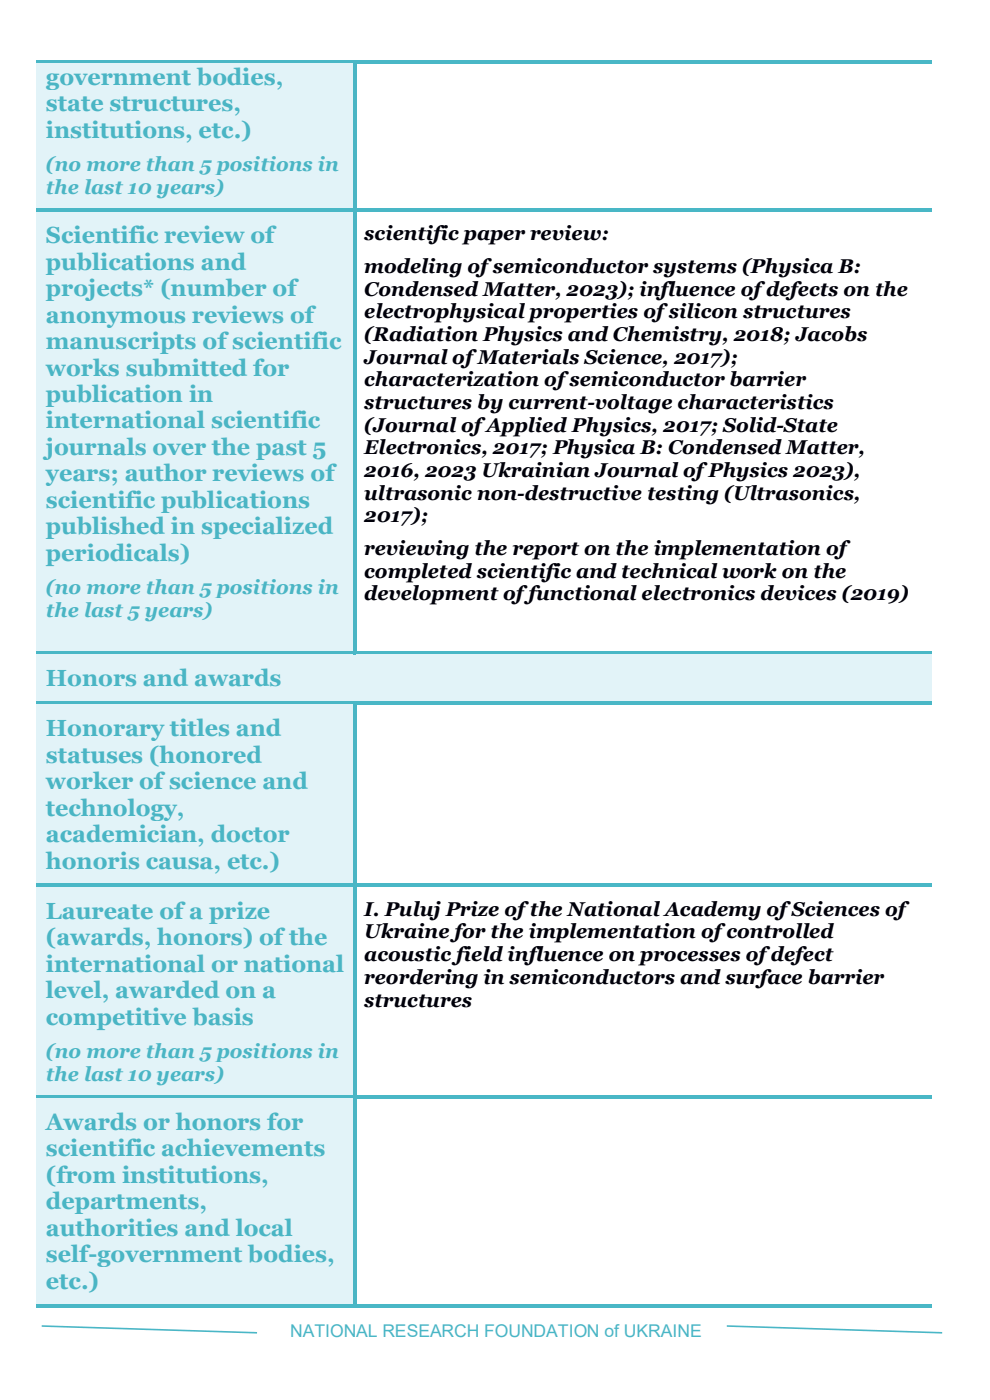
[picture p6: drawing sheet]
<svg xmlns="http://www.w3.org/2000/svg" width="210mm" height="297mm" viewBox="0 0 210 297" stroke-linecap="round" stroke-linejoin="round" font-family="sans-serif">
<defs><g id="words">
<g font-size="5" fill="#4ab5c4">
<text x="9.7" y="18">government bodies,</text>
<text x="9.7" y="23.6">state structures,</text>
<text x="9.7" y="29.3">institutions, etc.)</text>
<text x="9.7" y="51.6">Scientific review of</text>
<text x="9.7" y="57.2">publications and</text>
<text x="9.7" y="62.8">projects* (number of</text>
<text x="9.7" y="68.5">anonymous reviews of</text>
<text x="9.7" y="74">manuscripts of scientific</text>
<text x="9.7" y="79.7">works submitted for</text>
<text x="9.7" y="85.3">publication in</text>
<text x="9.7" y="90.9">international scientific</text>
<text x="9.7" y="96.5">journals over the past 5</text>
<text x="9.7" y="102.1">years; author reviews of</text>
<text x="9.7" y="107.7">scientific publications</text>
<text x="9.7" y="113.3">published in specialized</text>
<text x="9.7" y="119">periodicals)</text>
<text x="9.7" y="145.6">Honors and awards</text>
<text x="9.7" y="156.2">Honorary titles and</text>
<text x="9.7" y="161.8">statuses (honored</text>
<text x="9.7" y="167.4">worker of science and</text>
<text x="9.7" y="173">technology,</text>
<text x="9.7" y="178.6">academician, doctor</text>
<text x="9.7" y="184.3">honoris causa, etc.)</text>
<text x="9.7" y="194.9">Laureate of a prize</text>
<text x="9.7" y="200.5">(awards, honors) of the</text>
<text x="9.7" y="206.1">international or national</text>
<text x="9.7" y="211.7">level, awarded on a</text>
<text x="9.7" y="217.3">competitive basis</text>
<text x="9.7" y="239.7">Awards or honors for</text>
<text x="9.7" y="245.3">scientific achievements</text>
<text x="9.7" y="251">(from institutions,</text>
<text x="9.7" y="256.5">departments,</text>
<text x="9.7" y="262.2">authorities and local</text>
<text x="9.7" y="267.8">self-government bodies,</text>
<text x="9.7" y="273.4">etc.)</text>
</g>
<g font-size="4.2" fill="#4ab5c4">
<text x="9.7" y="36.3">(no more than 5 positions in</text>
<text x="9.7" y="41.2">the last 10 years)</text>
<text x="9.7" y="126">(no more than 5 positions in</text>
<text x="9.7" y="130.9">the last 5 years)</text>
<text x="9.7" y="224.5">(no more than 5 positions in</text>
<text x="9.7" y="229.3">the last 10 years)</text>
</g>
<g font-size="4.2" fill="#00000a">
<text x="77.3" y="51">scientific paper review:</text>
<text x="77.3" y="57.9">modeling of semiconductor systems (Physica B:</text>
<text x="77.3" y="62.7">Condensed Matter, 2023); influence of defects on the</text>
<text x="77.3" y="67.5">electrophysical properties of silicon structures</text>
<text x="77.3" y="72.3">(Radiation Physics and Chemistry, 2018; Jacobs</text>
<text x="77.3" y="77.1">Journal of Materials Science, 2017);</text>
<text x="77.3" y="82">characterization of semiconductor barrier</text>
<text x="77.3" y="86.7">structures by current-voltage characteristics</text>
<text x="77.3" y="91.6">(Journal of Applied Physics, 2017; Solid-State</text>
<text x="77.3" y="96.4">Electronics, 2017; Physica B: Condensed Matter,</text>
<text x="77.3" y="101.2">2016, 2023 Ukrainian Journal of Physics 2023),</text>
<text x="77.3" y="106">ultrasonic non-destructive testing (Ultrasonics,</text>
<text x="77.3" y="110.8">2017);</text>
<text x="77.3" y="117.7">reviewing the report on the implementation of</text>
<text x="77.3" y="122.6">completed scientific and technical work on the</text>
<text x="77.3" y="127.4">development of functional electronics devices (2019)</text>
<text x="77.3" y="194.3">I. PulujPrize of the National Academy of Sciences of</text>
<text x="77.3" y="199.1">Ukraine for the implementation of controlled</text>
<text x="77.3" y="203.9">acoustic field influence on processes of defect</text>
<text x="77.3" y="208.7">reordering in semiconductors and surface barrier</text>
<text x="77.3" y="213.5">structures</text>
</g>
<text font-size="3.7" fill="#49b7c6" x="61.6" y="283.7">NATIONAL RESEARCH FOUNDATION of UKRAINE</text>
</g></defs>
<path d="M8.8 281.3l45.7 1.4M154.2 281.3l45.7 1.4" fill="none" stroke="#49b7c6" stroke-width=".34"/>
<g fill="#e2f3f8">
<path d="M7.7 13.5h67.1v30.7h-67.1z"/>
<path d="M9.7 13.5h63.5v5.6h-63.5z"/>
<path d="M9.7 19.1h63.5v5.6h-63.5z"/>
<path d="M9.7 24.7h63.5v7.7h-63.5z"/>
<path d="M9.7 32.4h63.5v4.9h-63.5z"/>
<path d="M9.7 37.3h63.5v6.9h-63.5z"/>
</g>
<path d="M7.7 12.7h67.1v.8h-67.1z" fill="#49b7c6"/>
<path d="M7.7 13.5h67.1" fill="none" stroke="#e2f3f8" stroke-width=".21"/>
<path d="M74.8 13.5h.8z" fill="#4ab5c4"/>
<g fill="#49b7c6">
<path d="M74.8 12.7h.8v.8h-.8z"/>
<path d="M75.6 12.7h122.1v.8h-122.1z"/>
</g>
<path d="M74.8 13.5h.8v30.7h-.8z" fill="#4ab5c4"/>
<g fill="#e2f3f8">
<path d="M7.7 45h67.1v93.1h-67.1z"/>
<path d="M9.7 45h63.5v7.7h-63.5z"/>
<path d="M9.7 52.7h63.5v5.6h-63.5z"/>
<path d="M9.7 58.3h63.5v5.6h-63.5z"/>
<path d="M9.7 63.9h63.5v5.7h-63.5z"/>
<path d="M9.7 69.6h63.5v5.5h-63.5z"/>
<path d="M9.7 75.1h63.5v5.7h-63.5z"/>
<path d="M9.7 80.8h63.5v5.6h-63.5z"/>
<path d="M9.7 86.4h63.5v5.6h-63.5z"/>
<path d="M9.7 92h63.5v5.6h-63.5z"/>
<path d="M9.7 97.6h63.5v5.6h-63.5z"/>
<path d="M9.7 103.2h63.5v5.6h-63.5z"/>
<path d="M9.7 108.8h63.5v5.6h-63.5z"/>
<path d="M9.7 114.4h63.5v7.8h-63.5z"/>
<path d="M9.7 122.2h63.5v4.8h-63.5z"/>
<path d="M9.7 127h63.5v6.9h-63.5z"/>
</g>
<path d="M7.7 44.2h67.1v.8h-67.1z" fill="#49b7c6"/>
<path d="M7.7 45h67.1" fill="none" stroke="#e2f3f8" stroke-width=".21"/>
<g fill="#49b7c6">
<path d="M74.8 44.2h.8v.8h-.8z"/>
<path d="M75.6 44.2h122.1v.8h-122.1z"/>
</g>
<path d="M74.8 45h.8v93.1h-.8z" fill="#4ab5c4"/>
<g fill="#e2f3f8">
<path d="M7.7 138.9h190v9.9h-190z"/>
<path d="M9.7 138.9h186v9.9h-186z"/>
</g>
<path d="M7.7 138.1h67.1v.8h-67.1z" fill="#49b7c6"/>
<path d="M7.7 138.9h67.1" fill="none" stroke="#e2f3f8" stroke-width=".21"/>
<path d="M74.8 138.9h.8z" fill="#e2f3f8"/>
<g fill="#49b7c6">
<path d="M74.8 138.1h.8v.8h-.8z"/>
<path d="M75.6 138.1h122.1v.8h-122.1z"/>
</g>
<path d="M75.6 138.9h122.1" fill="none" stroke="#e2f3f8" stroke-width=".21"/>
<g fill="#e2f3f8">
<path d="M7.7 149.6h67.1v37.9h-67.1z"/>
<path d="M9.7 149.6h63.5v7.7h-63.5z"/>
<path d="M9.7 157.3h63.5v5.6h-63.5z"/>
<path d="M9.7 162.9h63.5v5.6h-63.5z"/>
<path d="M9.7 168.5h63.5v5.6h-63.5z"/>
<path d="M9.7 174.1h63.5v5.6h-63.5z"/>
<path d="M9.7 179.7h63.5v7.8h-63.5z"/>
</g>
<path d="M7.7 148.8h67.1v.7h-67.1z" fill="#49b7c6"/>
<path d="M7.7 149.5h67.1" fill="none" stroke="#e2f3f8" stroke-width=".21"/>
<path d="M74.8 149.5l.8 .1z" fill="#4ab5c4"/>
<g fill="#49b7c6">
<path d="M74.8 148.8h.8v.7h-.8z"/>
<path d="M75.6 148.8h122.1v.7h-122.1z"/>
</g>
<path d="M74.8 149.6h.8v37.9h-.8z" fill="#4ab5c4"/>
<g fill="#e2f3f8">
<path d="M7.7 188.3h67.1v44h-67.1z"/>
<path d="M9.7 188.3h63.5v7.7h-63.5z"/>
<path d="M9.7 196h63.5v5.6h-63.5z"/>
<path d="M9.7 201.6h63.5v5.6h-63.5z"/>
<path d="M9.7 207.2h63.5v5.6h-63.5z"/>
<path d="M9.7 212.8h63.5v7.8h-63.5z"/>
<path d="M9.7 220.6h63.5v4.8h-63.5z"/>
<path d="M9.7 225.4h63.5v6.9h-63.5z"/>
</g>
<path d="M7.7 187.5h67.1v.7h-67.1z" fill="#49b7c6"/>
<path d="M7.7 188.2h67.1" fill="none" stroke="#e2f3f8" stroke-width=".21"/>
<g fill="#49b7c6">
<path d="M74.8 187.5h.8v.8h-.8z"/>
<path d="M75.6 187.5h122.1v.7h-122.1z"/>
</g>
<path d="M74.8 188.3h.8v44h-.8z" fill="#4ab5c4"/>
<g fill="#e2f3f8">
<path d="M7.7 233.1h67.1v43.5h-67.1z"/>
<path d="M9.7 233.1h63.5v7.7h-63.5z"/>
<path d="M9.7 240.8h63.5v5.6h-63.5z"/>
<path d="M9.7 246.4h63.5v5.7h-63.5z"/>
<path d="M9.7 252.1h63.5v5.5h-63.5z"/>
<path d="M9.7 257.6h63.5v5.7h-63.5z"/>
<path d="M9.7 263.3h63.5v5.6h-63.5z"/>
<path d="M9.7 268.9h63.5v7.7h-63.5z"/>
</g>
<path d="M7.7 232.3h67.1v.7h-67.1z" fill="#49b7c6"/>
<path d="M7.7 233.1h67.1" fill="none" stroke="#e2f3f8" stroke-width=".21"/>
<g fill="#49b7c6">
<path d="M74.8 232.3h.8v.8h-.8z"/>
<path d="M75.6 232.3h122.1v.7h-122.1z"/>
<path d="M7.7 276.6h67.1v.8h-67.1z"/>
</g>
<path d="M74.8 233.1h.8v43.5h-.8z" fill="#4ab5c4"/>
<g fill="#49b7c6">
<path d="M74.8 276.6h.8v.8h-.8z"/>
<path d="M75.6 276.6h122.1v.8h-122.1z"/>
</g>
<use href="#words"/>
</svg>
